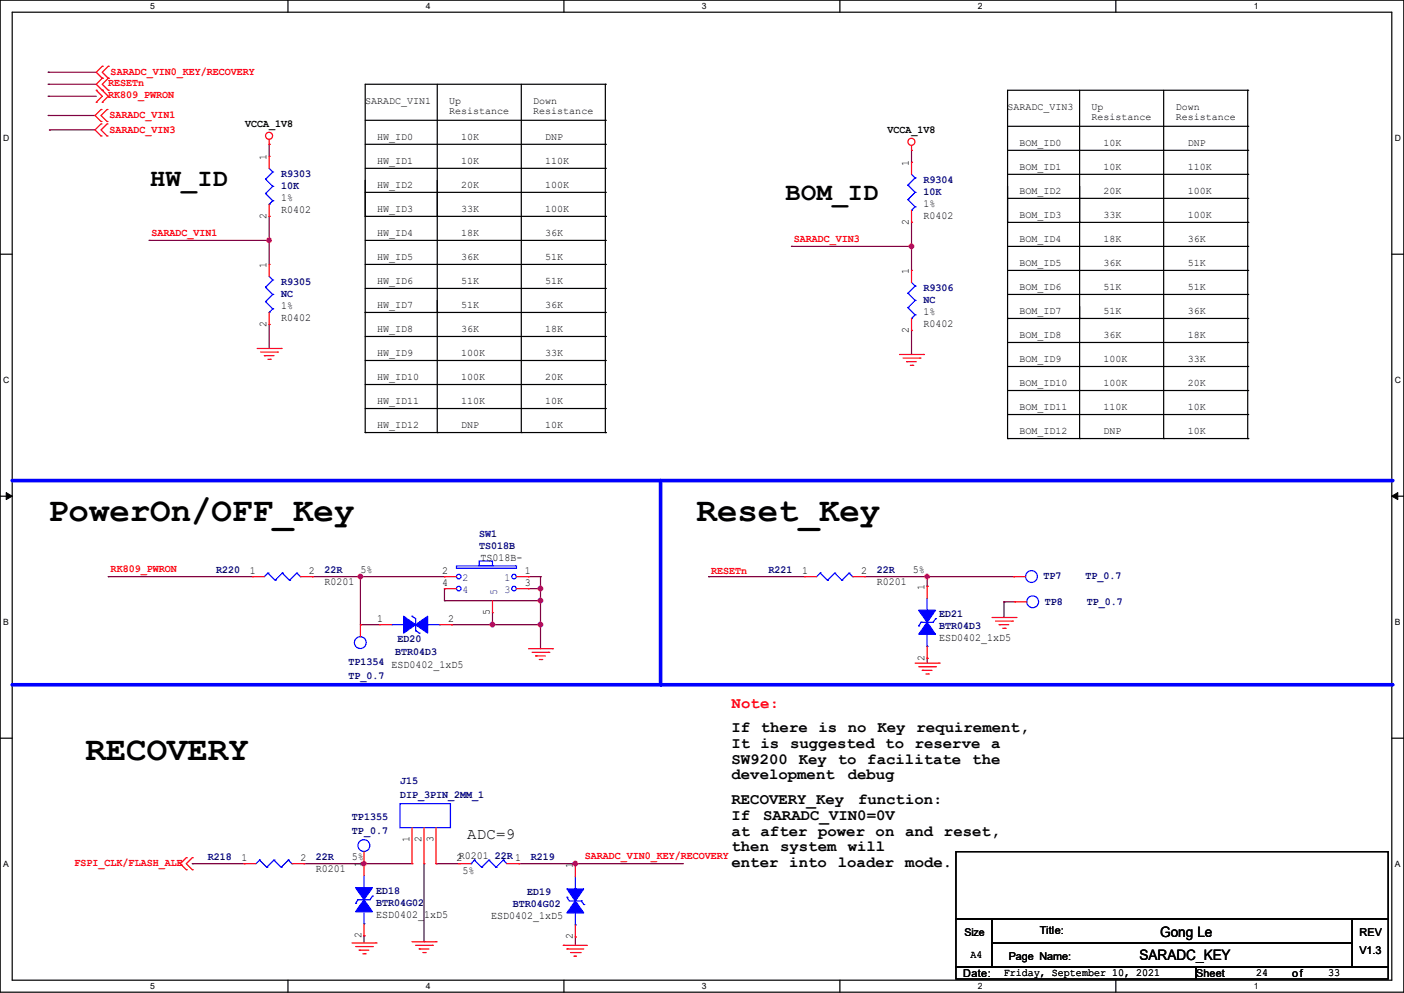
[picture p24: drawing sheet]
<svg xmlns="http://www.w3.org/2000/svg" width="297mm" height="210mm" viewBox="0 0 297 210" stroke-linecap="round" stroke-linejoin="round" font-family="sans-serif">
<defs><g id="words">
<g font-size="7.2">
<text x="10.2" y="110.2">PowerOn/OFF_Key</text>
<text x="147.4" y="110.2">Reset_Key</text>
<text x="18.1" y="160.8">RECOVERY</text>
</g>
<g font-size="5.3">
<text x="31.8" y="39.3">HW_ID</text>
<text x="166.2" y="42.4">BOM_ID</text>
</g>
<text font-size="3.3" fill="#f00" x="154.7" y="149.8">Note:</text>
<g font-size="3.3">
<text x="154.7" y="154.9">If there is no</text>
<text x="185.6" y="154.9">Key requirement,</text>
<text x="154.7" y="158.2">It is suggested to reserve a</text>
<text x="154.7" y="161.5">SW9200</text>
<text x="169" y="161.5">Key</text>
<text x="177.2" y="161.5">to facilitate</text>
<text x="205.7" y="161.5">the</text>
<text x="154.7" y="164.8">development</text>
<text x="179.3" y="164.8">debug</text>
<text x="154.7" y="170.1">RECOVERY_Key</text>
<text x="154.7" y="173.4">If</text>
<text x="161.5" y="173.4">SARADC_VIN0=0V</text>
<text x="181.5" y="170.1">function:</text>
<text x="98.8" y="177.4">ADC=9</text>
<text x="154.7" y="176.7">at after power on and reset,</text>
<text x="154.7" y="180">then</text>
<text x="154.7" y="183.3">enter into</text>
<text x="165" y="180">system will</text>
<text x="177.2" y="183.3">loader</text>
<text x="191.5" y="183.3">mode.</text>
</g>
<g font-size="3">
<text x="241.1" y="202.9">SARADC_KEY</text>
<text x="245.4" y="198.1">Gong Le</text>
</g>
<g font-size="2.3" fill="#f00">
<text x="23.4" y="15.9">SARADC_VIN0_KEY/RECOVERY</text>
<text x="22.9" y="20.7">RK809_PWRON</text>
<text x="22.9" y="18.2">RESETn</text>
<text x="23.2" y="25">SARADC_VIN1</text>
<text x="23.2" y="28.1">SARADC_VIN3</text>
<text x="32" y="49.9">SARADC_VIN1</text>
<text x="167.9" y="51.2">SARADC_VIN3</text>
<text x="23.4" y="121">RK809_PWRON</text>
<text x="150.4" y="121.5">RESETn</text>
<text x="15.8" y="183.3">FSPI_CLK/FLASH_ALE</text>
<text x="123.7" y="181.7">SARADC_VIN0_KEY/RECOVERY</text>
</g>
<g font-size="2.3">
<text x="51.9" y="26.8">VCCA_1V8</text>
<text x="187.7" y="28.1">VCCA_1V8</text>
<text x="56.4" y="33.8" transform="rotate(-90 56.4 33.8)">1</text>
<text x="192.3" y="35.1" transform="rotate(-90 192.3 35.1)">1</text>
<text x="56.4" y="46.3" transform="rotate(-90 56.4 46.3)">2</text>
<text x="59.5" y="45.1">R0402</text>
<text x="59.5" y="42.5">1%</text>
<text x="192.3" y="47.5" transform="rotate(-90 192.3 47.5)">2</text>
<text x="195.4" y="46.4">R0402</text>
<text x="195.4" y="43.8">1%</text>
<text x="56.4" y="56.7" transform="rotate(-90 56.4 56.7)">1</text>
<text x="192.3" y="58" transform="rotate(-90 192.3 58)">1</text>
<text x="59.5" y="65.4">1%</text>
<text x="56.4" y="69.1" transform="rotate(-90 56.4 69.1)">2</text>
<text x="59.5" y="67.9">R0402</text>
<text x="192.3" y="70.4" transform="rotate(-90 192.3 70.4)">2</text>
<text x="195.4" y="69.2">R0402</text>
<text x="195.4" y="66.7">1%</text>
<text x="101.6" y="118.7">TS018B-</text>
<text x="52.9" y="121.4">1</text>
<text x="65.3" y="121.4">2</text>
<text x="68.6" y="123.8">R0201</text>
<text x="76.2" y="121.3">5%</text>
<text x="93.5" y="121.4">2</text>
<text x="93.5" y="124">4</text>
<text x="111" y="121.4">1</text>
<text x="111" y="124">3</text>
<text x="169.7" y="121.4">1</text>
<text x="182.2" y="121.4">2</text>
<text x="185.5" y="123.8">R0201</text>
<text x="193.1" y="121.3">5%</text>
<text x="195.6" y="124.8" transform="rotate(-90 195.6 124.8)">1</text>
<text x="79.8" y="131.6">1</text>
<text x="94.8" y="131.6">2</text>
<text x="103.6" y="130.1" transform="rotate(-90 103.6 130.1)">5</text>
<text x="198.7" y="135.5">ESD0402_1xD5</text>
<text x="82.8" y="141.4">ESD0402_1xD5</text>
<text x="195.6" y="139.7" transform="rotate(-90 195.6 139.7)">2</text>
<text x="86.6" y="178.1" transform="rotate(-90 86.6 178.1)">1</text>
<text x="89.2" y="178.1" transform="rotate(-90 89.2 178.1)">2</text>
<text x="91.7" y="178.1" transform="rotate(-90 91.7 178.1)">3</text>
<text x="51.1" y="182.1">1</text>
<text x="63.5" y="182.1">2</text>
<text x="66.8" y="184.5">R0201</text>
<text x="74.5" y="182">5%</text>
<text x="76.5" y="183.4" transform="rotate(-90 76.5 183.4)">1</text>
<text x="96.6" y="182.1">2R0201</text>
<text x="97.8" y="184.8">5%</text>
<text x="121.2" y="183.7" transform="rotate(-90 121.2 183.7)">1</text>
<text x="79.5" y="194.2">ESD0402_1xD5</text>
<text x="103.9" y="194.4">ESD0402_1xD5</text>
<text x="220" y="197.4">Title:</text>
<text x="287.6" y="198">REV</text>
<text x="76.5" y="198.4" transform="rotate(-90 76.5 198.4)">2</text>
<text x="121.2" y="198.7" transform="rotate(-90 121.2 198.7)">2</text>
<text x="205.3" y="202.6">A4</text>
<text x="213.4" y="203">Page Name:</text>
<text x="287.6" y="201.8">V1.3</text>
<text x="203.8" y="206.6">Date:</text>
<text x="212.4" y="206.4">Friday, September 10, 2021</text>
<text x="253" y="206.6">Sheet</text>
<text x="265.7" y="206.4">24</text>
<text x="273.3" y="206.6">of</text>
<text x="281" y="206.4">33</text>
</g>
<g font-size="2.3" fill="#000080">
<text x="59.5" y="37.5">R9303</text>
<text x="59.5" y="40">10K</text>
<text x="195.4" y="38.7">R9304</text>
<text x="195.4" y="41.3">10K</text>
<text x="59.5" y="60.3">R9305</text>
<text x="59.5" y="62.9">NC</text>
<text x="195.4" y="61.6">R9306</text>
<text x="195.4" y="64.1">NC</text>
<text x="101.4" y="113.7">SW1</text>
<text x="101.4" y="116.2">TS018B</text>
<text x="45.8" y="121.3">R220</text>
<text x="68.6" y="121.3">22R</text>
<text x="162.6" y="121.3">R221</text>
<text x="185.5" y="121.3">22R</text>
<text x="220.8" y="122.6">TP7</text>
<text x="229.7" y="122.6">TP_0.7</text>
<text x="198.7" y="130.4">ED21</text>
<text x="221" y="127.9">TP8</text>
<text x="229.9" y="127.9">TP_0.7</text>
<text x="84.1" y="135.8">ED20</text>
<text x="198.7" y="133">BTR04D3</text>
<text x="73.7" y="140.6">TP1354</text>
<text x="73.7" y="143.6">TP_0.7</text>
<text x="83.6" y="138.6">BTR04D3</text>
<text x="84.6" y="165.7">J15</text>
<text x="74.5" y="173.4">TP1355</text>
<text x="84.6" y="168.8">DIP_3PIN_2MM_1</text>
<text x="74.5" y="176.4">TP_0.7</text>
<text x="44" y="182">R218</text>
<text x="66.8" y="182">22R</text>
<text x="104.7" y="181.7">22R 1</text>
<text x="112.3" y="182">R219</text>
<text x="79.5" y="189.1">ED18</text>
<text x="79.5" y="191.6">BTR04G02</text>
<text x="108.5" y="191.9">BTR04G02</text>
<text x="111.5" y="189.4">ED19</text>
</g>
<g font-size="2.3" fill="#004080">
<text x="97.8" y="122.9">2</text>
<text x="97.8" y="125.4">4</text>
<text x="105.2" y="125.8" transform="rotate(-90 105.2 125.8)">5</text>
<text x="106.7" y="122.9">1</text>
<text x="106.7" y="125.4">3</text>
</g>
<text font-size="2.2" x="204" y="197.9">Size</text>
<g font-size="2.1">
<text x="77.3" y="22">SARADC_VIN1</text>
<text x="95" y="22">Up</text>
<text x="112.8" y="22">Down</text>
<text x="213.1" y="23.3">SARADC_VIN3</text>
<text x="230.9" y="23.3">Up</text>
<text x="248.7" y="23.3">Down</text>
<text x="79.8" y="29.6">HW_ID0</text>
<text x="95" y="24.1">Resistance</text>
<text x="97.6" y="29.6">10K</text>
<text x="112.8" y="24.1">Resistance</text>
<text x="115.4" y="29.6">DNP</text>
<text x="230.9" y="25.4">Resistance</text>
<text x="248.7" y="25.4">Resistance</text>
<text x="79.8" y="34.7">HW_ID1</text>
<text x="97.6" y="34.7">10K</text>
<text x="115.4" y="34.7">110K</text>
<text x="215.7" y="30.9">BOM_ID0</text>
<text x="215.7" y="36">BOM_ID1</text>
<text x="233.5" y="30.9">10K</text>
<text x="233.5" y="36">10K</text>
<text x="251.2" y="30.9">DNP</text>
<text x="251.2" y="36">110K</text>
<text x="79.8" y="39.8">HW_ID2</text>
<text x="97.6" y="39.8">20K</text>
<text x="115.4" y="39.8">100K</text>
<text x="215.7" y="41.1">BOM_ID2</text>
<text x="233.5" y="41.1">20K</text>
<text x="251.2" y="41.1">100K</text>
<text x="79.8" y="44.9">HW_ID3</text>
<text x="97.6" y="44.9">33K</text>
<text x="115.4" y="44.9">100K</text>
<text x="215.7" y="46.1">BOM_ID3</text>
<text x="233.5" y="46.1">33K</text>
<text x="251.2" y="46.1">100K</text>
<text x="79.8" y="50">HW_ID4</text>
<text x="97.6" y="50">18K</text>
<text x="115.4" y="50">36K</text>
<text x="215.7" y="51.2">BOM_ID4</text>
<text x="233.5" y="51.2">18K</text>
<text x="251.2" y="51.2">36K</text>
<text x="79.8" y="55">HW_ID5</text>
<text x="97.6" y="55">36K</text>
<text x="115.4" y="55">51K</text>
<text x="215.7" y="56.3">BOM_ID5</text>
<text x="233.5" y="56.3">36K</text>
<text x="251.2" y="56.3">51K</text>
<text x="79.8" y="65.2">HW_ID7</text>
<text x="79.8" y="60.1">HW_ID6</text>
<text x="97.6" y="60.1">51K</text>
<text x="97.6" y="65.2">51K</text>
<text x="115.4" y="60.1">51K</text>
<text x="115.4" y="65.2">36K</text>
<text x="215.7" y="61.4">BOM_ID6</text>
<text x="233.5" y="61.4">51K</text>
<text x="251.2" y="61.4">51K</text>
<text x="79.8" y="70.3">HW_ID8</text>
<text x="97.6" y="70.3">36K</text>
<text x="115.4" y="70.3">18K</text>
<text x="215.7" y="71.5">BOM_ID8</text>
<text x="215.7" y="66.5">BOM_ID7</text>
<text x="233.5" y="66.5">51K</text>
<text x="233.5" y="71.5">36K</text>
<text x="251.2" y="66.5">36K</text>
<text x="251.2" y="71.5">18K</text>
<text x="79.8" y="75.4">HW_ID9</text>
<text x="97.6" y="75.4">100K</text>
<text x="115.4" y="75.4">33K</text>
<text x="215.7" y="76.6">BOM_ID9</text>
<text x="233.5" y="76.6">100K</text>
<text x="251.2" y="76.6">33K</text>
<text x="79.8" y="80.4">HW_ID10</text>
<text x="97.6" y="80.4">100K</text>
<text x="115.4" y="80.4">20K</text>
<text x="215.7" y="81.7">BOM_ID10</text>
<text x="233.5" y="81.7">100K</text>
<text x="251.2" y="81.7">20K</text>
<text x="79.8" y="85.5">HW_ID11</text>
<text x="97.6" y="85.5">110K</text>
<text x="115.4" y="85.5">10K</text>
<text x="215.7" y="86.8">BOM_ID11</text>
<text x="233.5" y="86.8">110K</text>
<text x="251.2" y="86.8">10K</text>
<text x="79.8" y="90.6">HW_ID12</text>
<text x="97.6" y="90.6">DNP</text>
<text x="115.4" y="90.6">10K</text>
<text x="215.7" y="91.9">BOM_ID12</text>
<text x="233.5" y="91.9">DNP</text>
<text x="251.2" y="91.9">10K</text>
</g>
<g font-size="1.8">
<text x="31.7" y="1.9">5</text>
<text x="90.1" y="1.9">4</text>
<text x="148.5" y="1.9">3</text>
<text x="206.8" y="1.9">2</text>
<text x="265.2" y="1.9">1</text>
<text x=".7" y="29.8">D</text>
<text x="295.1" y="29.8">D</text>
<text x=".7" y="80.9">C</text>
<text x="295.1" y="80.9">C</text>
<text x=".7" y="132.1">B</text>
<text x="295.1" y="132.1">B</text>
<text x=".7" y="183.3">A</text>
<text x="295.1" y="183.3">A</text>
<text x="31.7" y="209.2">5</text>
<text x="90.1" y="209.2">4</text>
<text x="148.5" y="209.2">3</text>
<text x="206.8" y="209.2">2</text>
<text x="265.2" y="209.2">1</text>
</g>
</g></defs>
<path d="M0 0h297v209.8h-297zM2.6 2.6h291.8v204.7h-291.8z" fill="none" stroke="#000" stroke-width=".25"/>
<g fill="#fff">
<path d="M31.7 .3h1v2h-1z"/>
<path d="M31.7 207.6h1v1.9h-1z"/>
</g>
<path d="M60.9 0v2.6M60.9 207.3v2.5" fill="none" stroke="#000" stroke-width=".25"/>
<g fill="#fff">
<path d="M90.1 .3h1v2h-1z"/>
<path d="M90.1 207.6h1v1.9h-1z"/>
</g>
<path d="M119.3 0v2.6M119.3 207.3v2.5" fill="none" stroke="#000" stroke-width=".25"/>
<g fill="#fff">
<path d="M148.5 .3h.9v2h-.9z"/>
<path d="M148.5 207.6h.9v1.9h-.9z"/>
</g>
<path d="M177.7 0v2.6M177.7 207.3v2.5" fill="none" stroke="#000" stroke-width=".25"/>
<g fill="#fff">
<path d="M206.8 .3h1v2h-1z"/>
<path d="M206.8 207.6h1v1.9h-1z"/>
</g>
<path d="M236.1 0v2.6M236.1 207.3v2.5" fill="none" stroke="#000" stroke-width=".25"/>
<g fill="#fff">
<path d="M265.2 .3h1v2h-1z"/>
<path d="M265.2 207.6h1v1.9h-1z"/>
<path d="M.7 28.2h1.2v1.9h-1.2z"/>
<path d="M295.1 28.2h1.2v1.9h-1.2z"/>
<path d="M.7 79.3h1.2v2h-1.2z"/>
<path d="M295.1 79.3h1.2v2h-1.2z"/>
</g>
<path d="M0 53.8h2.6M294.4 53.8h2.6" fill="none" stroke="#000" stroke-width=".25"/>
<g fill="#fff">
<path d="M.7 130.5h1.2v2h-1.2z"/>
<path d="M295.1 130.5h1.1v2h-1.1z"/>
</g>
<path d="M0 104.9h2.6M294.4 104.9h2.6" fill="none" stroke="#000" stroke-width=".25"/>
<path d="M1.3 104.2l1.3 .7-1.3 .8zM294.4 104.9l1.3-.7v1.5z" fill="#000" stroke="#000" stroke-width=".21"/>
<g fill="#fff">
<path d="M.7 181.7h1.2v2h-1.2z"/>
<path d="M295.1 181.7h1.1v2h-1.1z"/>
</g>
<path d="M0 156.1h2.6M294.4 156.1h2.6" fill="none" stroke="#000" stroke-width=".25"/>
<path d="M2.6 101.6h291.8" fill="none" stroke="#00f" stroke-width=".76"/>
<circle cx="294.4" cy="101.6" r=".38" fill="#00f"/>
<path d="M2.6 144.8h291.8" fill="none" stroke="#00f" stroke-width=".76"/>
<circle cx="294.4" cy="144.8" r=".38" fill="#00f"/>
<path d="M139.7 101.6v43.2" fill="none" stroke="#00f" stroke-width=".76"/>
<circle cx="139.7" cy="144.8" r=".38" fill="#00f"/>
<g fill="none" stroke="#000" stroke-width=".25">
<path d="M92.5 17.8v73.7M110.3 17.8v73.7M128.1 17.8h.1M128.1 17.8h-50.8v73.7M128.1 17.8v73.7M228.4 19.1v73.7M246.2 19.1v73.7M263.9 19.1h.1M263.9 19.1h-50.8v73.7M263.9 19.1v73.7M77.3 25.4h50.8M77.3 30.5h50.8"/>
<path d="M77.3 35.6h50.8M128.1 25.4h.1M128.1 30.5h.1M128.1 35.6h.1M213.1 26.7h50.8M213.1 31.8h50.8M213.1 36.9h50.8M263.9 26.7h.1M263.9 31.8h.1M263.9 36.9h.1M77.3 45.8h.1M77.3 45.8h50.8"/>
<path d="M77.3 40.7h50.8M77.3 55.9h50.8M77.3 50.8h50.8M92.5 45.8h.1M128.1 45.8h.1M128.1 40.7h.1M128.1 55.9h.1M128.1 50.8h.1M213.1 47h.1M213.1 47h50.8M213.1 42h50.8M213.1 57.2h50.8"/>
<path d="M213.1 52.1h50.8M228.4 47h.1M263.9 47h.1M263.9 42h.1M263.9 57.2h.1M263.9 52.1h.1M77.3 66.1h.1M77.3 61h50.8M77.3 66.1h50.8M77.3 76.2h50.8M77.3 71.2h50.8M92.5 66.1h.1"/>
<path d="M128.1 61h.1M128.1 66.1h.1M128.1 76.2h.1M128.1 71.2h.1M213.1 67.4h.1M213.1 62.3h50.8M213.1 67.4h50.8M213.1 77.5h50.8M213.1 72.4h50.8M228.4 67.4h.1M263.9 62.3h.1M263.9 67.4h.1"/>
<path d="M263.9 77.5h.1M263.9 72.4h.1M77.3 91.5h.1M77.3 81.3h50.8M77.3 86.4h50.8M77.3 91.5h50.8M92.5 91.5h.1M110.3 91.5h.1M128.1 81.3h.1M128.1 86.4h.1M128.1 91.5h.1M213.1 92.8h.1"/>
<path d="M213.1 82.6h50.8M213.1 87.7h50.8M213.1 92.8h50.8M228.4 92.8h.1M246.2 92.8h.1M263.9 82.6h.1M263.9 87.7h.1M263.9 92.8h.1M202.2 180.1h91.5v14.3h-91.5zM202.2 194.4h7.6v10.1h-7.6zM209.8 194.4h76.2v5h-76.2zM209.8 199.4h76.2v5.1h-76.2z"/>
<path d="M286 194.4h7.7v10.1h-7.7zM202.2 204.5h50.8v2.6h-50.8zM253 204.5h40.7v2.6h-40.7z"/>
</g>
<g fill="none" stroke="#800040" stroke-width=".25">
<path d="M10.2 15.3h.1M10.2 17.8h.1M10.2 15.3h10.2M10.2 17.8h10.2M10.2 20.4h.1M10.2 24.4h.1M10.2 20.4h10.2M10.2 24.4h9.9M10.5 27.5h.1M10.5 27.5h9.6M56.9 30.5h.1M56.9 30.5v2.6"/>
<path d="M192.8 34.3h.1M192.8 31.8v2.5M31.5 50.8h.1M31.5 50.8h25.4M56.9 45.8h.1M56.9 50.8h.1M56.9 45.8v10.1M167.4 52.1h.1M167.4 52.1h25.4M192.8 47h.1M192.8 52.1h.1M192.8 47v10.2"/>
<path d="M56.9 68.6h.1M56.9 68.6v5.1M192.8 69.9h.1M192.8 69.9v5.1M22.9 122h.1M22.9 122h30.5M66.1 122h.1M66.1 122h27.9M76.2 122h.1M76.2 132.1h.1M76.2 122v10.1M76.2 132.1h4.1"/>
<path d="M94 122h.1M94 124.5h.1M94 127h.1M94 124.5v2.5M94 127h20.3M95.5 132.1h.1M95.5 132.1h18.8M104.2 132.1h.1M104.2 129.6v2.5M111.8 122h.1M111.8 124.5h.1M111.8 122h2.5"/>
<path d="M111.8 124.5h2.5M114.3 122h.1M114.3 132.1h.1M114.3 124.5h.1M114.3 127h.1M114.3 122v15.2M149.9 122h.1M149.9 122h20.3M182.9 122h31.5M196.1 122h.1M196.1 139.2h.1M196.1 124h.1"/>
<path d="M196.1 122v2M196.1 139.2v1.1M212.4 127.3h.1M212.4 127.3v3.3M212.4 127.3h2.3M214.4 122h.1M40.7 182.7h.1M40.7 182.7h10.9M64.3 182.7h.1M64.3 182.7h22.9M77 182.7h.1M77 197.9h.1"/>
<path d="M77 197.9v1.5M89.7 199.2h.1M89.7 182.7v16.5M92.2 182.7h.1M92.2 182.7h4.9M109.8 182.7h.1M109.8 182.7h34.8M121.7 182.7h.1M121.7 198.2h.1M121.7 182.7v.2M121.7 198.2v1.7"/>
</g>
<g fill="#f0f" stroke="#f0f" stroke-width=".25">
<circle cx="121.7" cy="182.6" r=".49"/>
<circle cx="76.2" cy="121.9" r=".49"/>
<circle cx="196.1" cy="121.9" r=".49"/>
<circle cx="114.3" cy="132.1" r=".49"/>
<circle cx="104.2" cy="132.1" r=".49"/>
<circle cx="114.3" cy="124.5" r=".49"/>
<circle cx="114.3" cy="127" r=".49"/>
<circle cx="77" cy="182.6" r=".49"/>
<circle cx="56.9" cy="50.8" r=".49"/>
<circle cx="192.8" cy="52.1" r=".49"/>
</g>
<g fill="none" stroke="#f00" stroke-width=".25">
<path d="M20.4 19.1h.1M20.4 19.1l1.2 1.3-1.2 1.2M21.6 14h.1M21.6 16.6h.1M21.6 19.1h.1M21.6 14l-1.2 1.3 1.2 1.3M21.6 16.6l-1.2 1.2 2.5 2.6-1.3 1.2M22.9 16.6h.1M22.9 14h.1M22.9 19.1h.1M22.9 14l-1.3 1.3 1.3 1.3M22.9 16.6l-1.3 1.2 1.3 1.3"/>
<path d="M20.4 21.6h.1M21.4 23.2h.1M21.4 25.7h.1M21.4 26.2h.1M21.4 28.7h.1M21.4 23.2l-1.3 1.2 1.3 1.3M21.4 26.2l-1.3 1.3 1.3 1.2M21.6 21.6h.1M22.6 25.7h.1M22.6 23.2h.1M22.6 28.7h.1M22.6 26.2h.1"/>
<path d="M22.6 23.2l-1.2 1.2 1.2 1.3M22.6 26.2l-1.2 1.3 1.2 1.2M56.9 30.5h.1M56.9 33.1h.1M56.9 29.5v1M56.9 33.1v2.5M192.8 31.8h.1M192.8 34.3h.1M192.8 30.8v1M192.8 34.3v2.6M56.9 45.8h.1M56.9 55.9h.1"/>
<path d="M56.9 43.2v2.6M56.9 55.9v2.6M192.8 47h.1M192.8 57.2h.1M192.8 44.5v2.5M192.8 57.2v2.5M54.4 73.7h5.1M55.2 74.5h3.5M55.9 75.2h.1M55.9 75.2h2.1M56.7 76h.5M56.9 68.6h.1"/>
<path d="M56.9 66.1v2.5M57.2 76h.1M58.7 74.5h.1M59.5 73.7h.1M190.3 75h5.1M191.1 75.7h3.5M191.8 76.5h.1M191.8 76.5h2M192.6 77.3h.5M192.8 69.9h.1M192.8 67.4v2.5M193.1 77.3h.1"/>
<path d="M194.6 75.7h.1M195.4 75h.1M53.4 122h.1M53.4 122h2.5M63.5 122h2.6M66.1 122h.1M76.2 132.1h.1M76.2 132.1v2.6M80.3 132.1h.1M80.3 132.1h2.5M93 132.1h2.5M94 122h.1"/>
<path d="M94 124.5h.1M94 122h2.6M94 124.5h2.6M95.5 132.1h.1M104.2 129.6h.1M104.2 127v2.6M109.3 122h2.5M109.3 124.5h2.5M111.8 122h.1M111.8 124.5h.1M111.8 137.2h5.1M112.6 138h3.5"/>
<path d="M113.3 138.7h.1M113.3 138.7h2.1M114.1 139.5h.5M114.6 139.5h.1M116.1 138h.1M116.9 137.2h.1M170.2 122h.1M170.2 122h2.6M180.4 122h2.5M182.9 122h.1M196.1 124h.1M196.1 139.2h.1"/>
<path d="M196.1 124v2.5M196.1 136.7v2.5M209.8 130.6h5.1M210.6 131.4h3.6M211.4 132.1h.1M211.4 132.1h2M212.1 132.9h.5M212.6 132.9h.1M214.2 131.4h.1M214.4 122h.1M214.4 122h2.6M214.7 127.3h.1"/>
<path d="M214.7 127.3h2.5M214.9 130.6h.1M193.6 140.3h5.1M194.4 141h3.5M195.1 141.8h.1M195.1 141.8h2M195.9 142.5h.5M196.4 142.5h.1M197.9 141h.1M198.7 140.3h.1M87.2 175v7.7M89.7 175v7.7"/>
<path d="M92.2 175v7.7M39.4 183.9h.1M39.4 181.4h.1M39.4 181.4l-1.3 1.3 1.3 1.2M40.7 183.9h.1M40.7 181.4h.1M40.7 181.4l-1.3 1.3 1.3 1.2M51.6 182.7h.1M51.6 182.7h2.5M61.8 182.7h2.5M64.3 182.7h.1M74.5 199.4h5"/>
<path d="M77 182.7h.1M77 197.9h.1M77 180.1v5.1M77 195.4v2.5M79.5 199.4h.1M87.2 182.7h.1M87.2 199.2h5M87.9 199.9h3.6M89.7 182.7h.1M91.5 199.9h.1M92.2 199.2h.1M92.2 182.7h.1"/>
<path d="M97.1 182.7h.1M97.1 182.7h2.5M107.2 182.7h2.6M109.8 182.7h.1M119.2 199.9h.1M119.2 199.9h5M121.7 182.9h.1M121.7 198.2h.1M121.7 182.9v2.6M121.7 195.6v2.6M75.2 200.2h3.6M76 201h.1"/>
<path d="M76 201h2M76.8 201.7h.5M77.3 201.7h.1M78.8 200.2h.1M88.7 200.7h.1M88.7 200.7h2M89.5 201.5h.5M90 201.5h.1M119.9 200.7h.1M119.9 200.7h3.6M120.7 201.5h2M121.5 202.2h.1"/>
<path d="M121.5 202.2h.5M122.7 201.5h.1"/>
<circle cx="56.9" cy="28.7" r=".74"/>
<circle cx="192.8" cy="30" r=".74"/>
</g>
<g fill="none" stroke="#00f" stroke-width=".25">
<path d="M56.2 37.9h.1M56.2 37.9l1.5 1.5M56.9 35.6l.8 .8M57.7 36.4h.1M57.7 39.4h.1M57.7 36.4l-1.5 1.5M57.7 39.4l-1.5 1.5M192.1 39.2h.1M192.1 39.2l1.5 1.5M192.8 36.9l.8 .7M193.6 37.6h.1M193.6 37.6l-1.5 1.6"/>
<path d="M56.2 40.9h.1M56.2 40.9l1.5 1.6M56.9 43.2h.1M56.9 58.5l.8 .7M57.7 42.5h.1M57.7 59.2h.1M57.7 42.5l-.8 .7M57.7 59.2l-1.5 1.5M192.1 42.2h.1M192.1 42.2l1.5 1.5M192.8 44.5h.1M192.8 59.7l.8 .8"/>
<path d="M193.6 40.7h.1M193.6 43.7h.1M193.6 40.7l-1.5 1.5M193.6 43.7l-.8 .8M56.2 60.7h.1M56.2 63.8h.1M56.2 60.7l1.5 1.6M56.2 63.8l1.5 1.5M56.9 66.1h.1M57.7 62.3h.1M57.7 65.3h.1M57.7 62.3l-1.5 1.5"/>
<path d="M57.7 65.3l-.8 .8M192.1 62h.1M192.1 65.1h.1M192.1 62l1.5 1.5M192.1 65.1l1.5 1.5M192.8 67.4h.1M193.6 60.5h.1M193.6 63.5h.1M193.6 66.6h.1M193.6 60.5l-1.5 1.5M193.6 63.5l-1.5 1.6M193.6 66.6l-.8 .8"/>
<path d="M96.6 119.7h12.7v.5h-12.7zM101.4 118.7h2.8v1h-2.8zM56.7 121.2h.1M56.7 121.2l-.8 .8M56.7 121.2l1.5 1.5M58.2 122.7h.1M59.7 121.2h.1M59.7 121.2l-1.5 1.5M59.7 121.2l1.6 1.5M61.3 122.7h.1M62.8 121.2h.1M62.8 121.2l-1.5 1.5"/>
<path d="M62.8 121.2l.7 .8M63.5 122h.1M82.8 132.1h2.6M85.4 132.1h.1M87.2 130.3h.1M87.2 130.3l.7 .6v2.5M87.9 133.4h.1M87.9 133.4l.8 .5M88.7 133.9h.1M90.5 132.1h2.5M93 132.1h.1M173.5 121.2h.1"/>
<path d="M173.5 121.2l-.7 .8M173.5 121.2l1.5 1.5M175 122.7h.1M176.6 121.2h.1M176.6 121.2l-1.6 1.5M176.6 121.2l1.5 1.5M178.1 122.7h.1M179.6 121.2h.1M179.6 121.2l-1.5 1.5M179.6 121.2l.8 .8M180.4 122h.1M194.4 132.4h.1"/>
<path d="M194.9 131.6h.1M194.9 131.6l-.5 .8M196.1 129.1h.1M196.1 136.7h.1M196.1 126.5v2.6M196.1 134.2v2.5M197.9 130.9h.1M197.9 130.9l-.5 .7h-2.5M84.6 170h10.7v5h-10.7zM54.9 181.9h.1M54.9 181.9l-.8 .8M54.9 181.9l1.5 1.5"/>
<path d="M56.4 183.4h.1M58 181.9h.1M58 181.9l-1.6 1.5M58 181.9l1.5 1.5M59.5 183.4h.1M61 181.9h.1M61 181.9l-1.5 1.5M61 181.9l.8 .8M61.8 182.7h.1M75.2 191.1h.1M75.7 190.3h.1M75.7 190.3l-.5 .8"/>
<path d="M77 187.7h.1M77 195.4h.1M77 185.2v2.5M77 192.8v2.6M78.8 189.5h.1M78.8 189.5l-.5 .8h-2.6M99.6 182.7h.1M100.4 181.9h.1M100.4 181.9l1.5 1.5M100.4 181.9l-.8 .8M101.9 183.4h.1M103.4 181.9h.1"/>
<path d="M103.4 181.9l1.5 1.5M103.4 181.9l-1.5 1.5M104.9 183.4h.1M106.5 181.9h.1M106.5 181.9l.7 .8M106.5 181.9l-1.6 1.5M119.9 189.8h.1M119.9 189.8l.5 .7h2.6M121.7 188h.1M121.7 195.6h.1M121.7 185.5v2.5M121.7 193.1v2.5"/>
<path d="M123 190.5h.1M123 190.5l.5 .8M123.5 191.3h.1"/>
<circle cx="76.2" cy="135.9" r="1.25"/>
<circle cx="97" cy="124.5" r=".49"/>
<circle cx="97" cy="121.9" r=".49"/>
<circle cx="108.7" cy="124.5" r=".49"/>
<circle cx="108.7" cy="121.9" r=".49"/>
<circle cx="218.2" cy="121.9" r="1.25"/>
<circle cx="218.5" cy="127.3" r="1.25"/>
<circle cx="77" cy="178.8" r="1.25"/>
</g>
<g fill="#00f" stroke="#00f" stroke-width=".25">
<path d="M75.2 187.7h3.6l-1.8 2.6z" fill-rule="evenodd"/>
<path d="M77 190.3l1.8 2.5h-3.6z" fill-rule="evenodd"/>
<path d="M194.4 129.1h3.5l-1.8 2.5z" fill-rule="evenodd"/>
<path d="M196.1 131.6l1.8 2.6h-3.5z" fill-rule="evenodd"/>
<path d="M85.4 130.3l2.5 1.8-2.5 1.8z" fill-rule="evenodd"/>
<path d="M87.9 132.1l2.6-1.8v3.6z" fill-rule="evenodd"/>
<path d="M119.9 188h3.6l-1.8 2.5z" fill-rule="evenodd"/>
<path d="M121.7 190.5l1.8 2.6h-3.6z" fill-rule="evenodd"/>
</g>
<use href="#words"/>
</svg>
